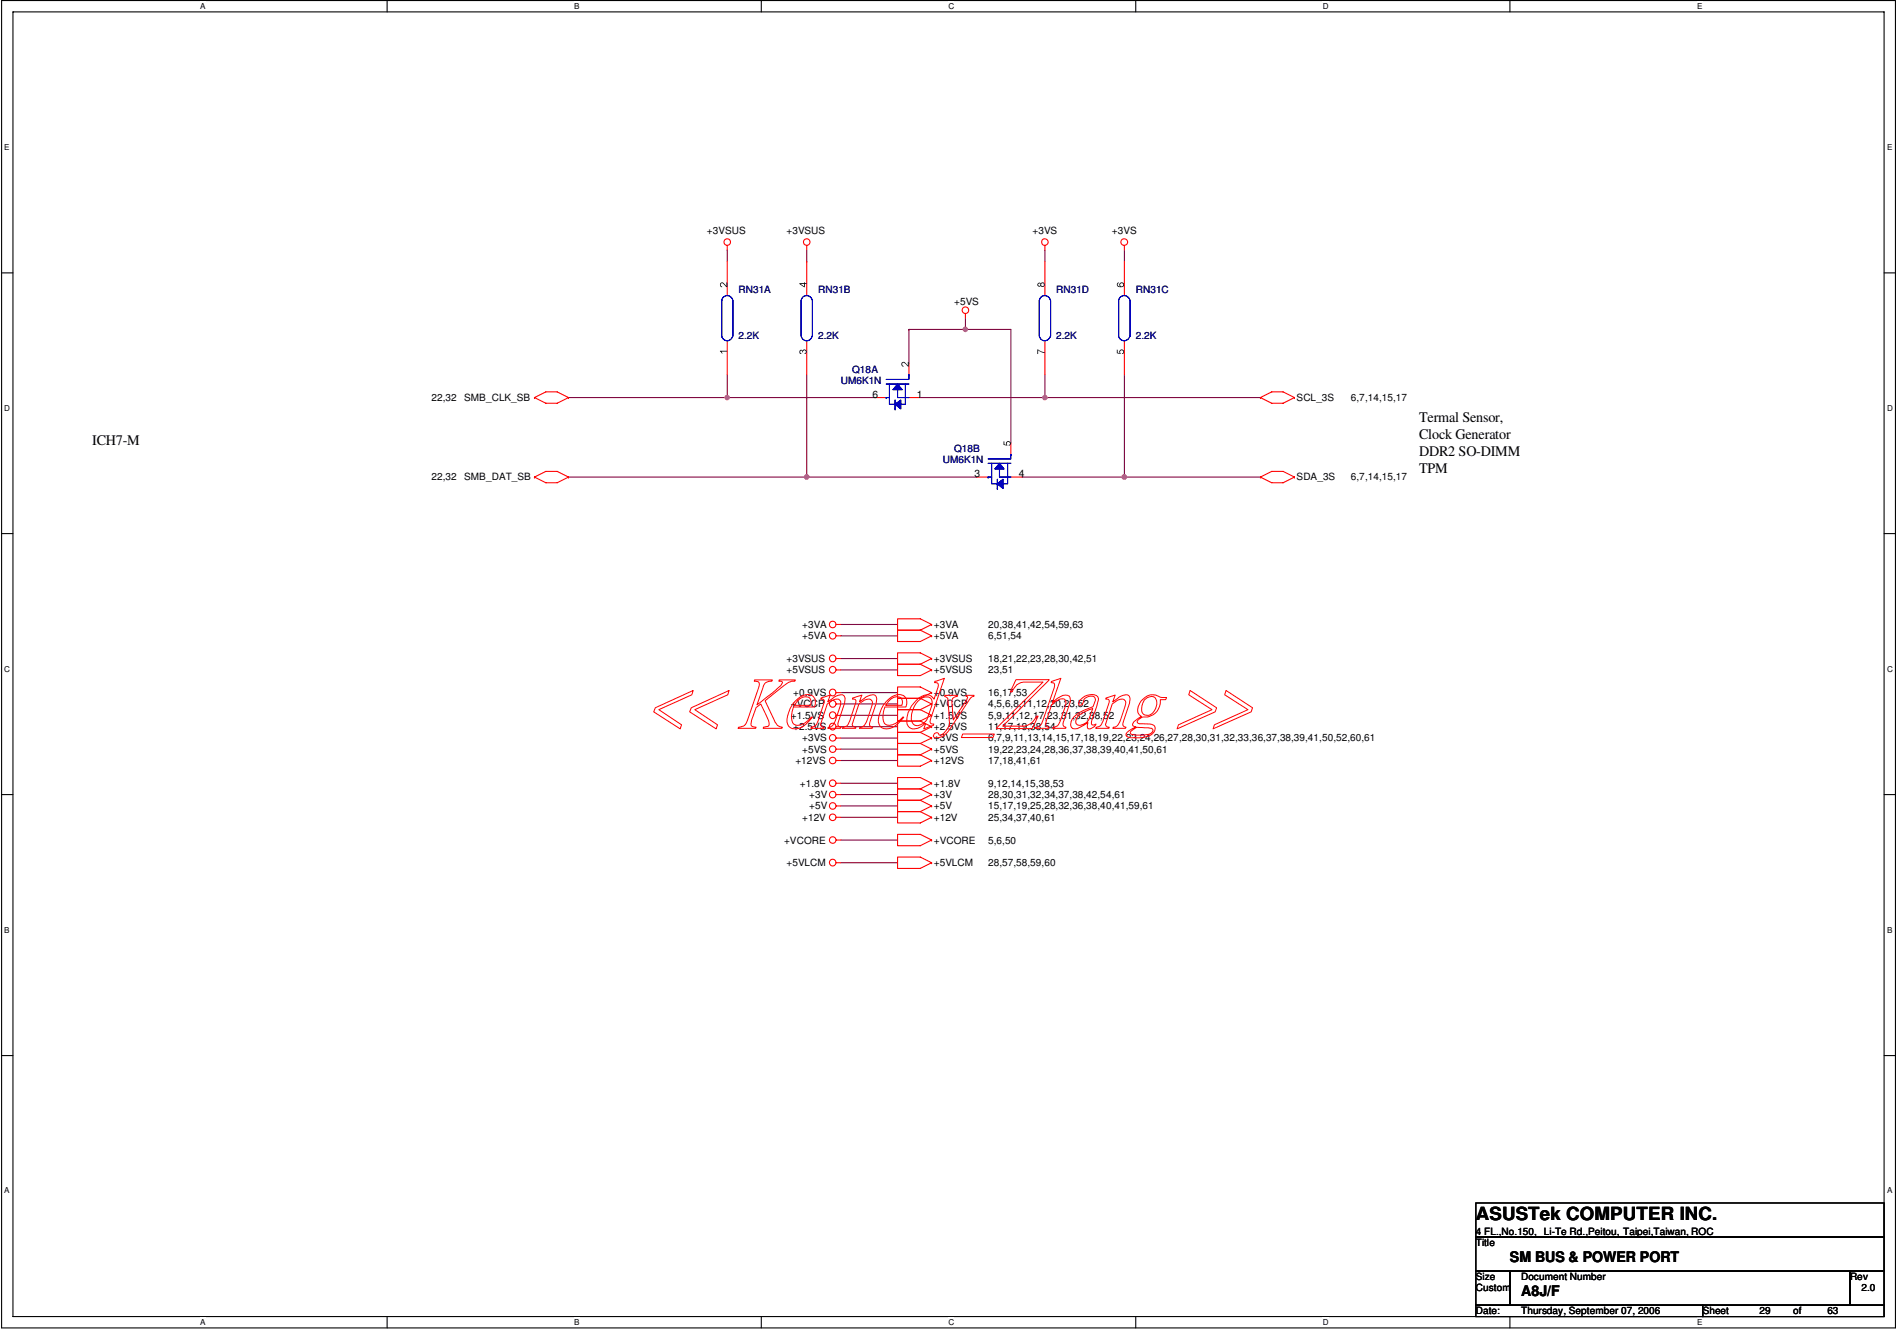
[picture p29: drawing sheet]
<svg xmlns="http://www.w3.org/2000/svg" width="297mm" height="210mm" viewBox="0 0 297 210" stroke-linecap="round" stroke-linejoin="round" font-family="sans-serif">
<defs><g id="words">
<text font-size="2.8" x="231.1" y="191">ASUSTek COMPUTER INC.</text>
<g font-size="2.3">
<text x="14.4" y="69.6">ICH7-M</text>
<text x="222.2" y="66.1">Termal Sensor,</text>
<text x="222.2" y="68.7">Clock Generator</text>
<text x="222.2" y="71.4">DDR2 SO-DIMM</text>
<text x="222.2" y="74.1">TPM</text>
<text x="236.4" y="197.6">SM BUS &amp; POWER PORT</text>
<text x="238.2" y="202.9">A8J/F</text>
</g>
<g font-size="1.6">
<text x="110.7" y="36.7">+3VSUS</text>
<text x="123.1" y="36.7">+3VSUS</text>
<text x="161.7" y="36.7">+3VS</text>
<text x="174.1" y="36.7">+3VS</text>
<text x="149.4" y="47.7">+5VS</text>
<text x="67.6" y="62.8">22,32</text>
<text x="72.7" y="62.8">SMB_CLK_SB</text>
<text x="136.6" y="62.2">6</text>
<text x="143.5" y="62.2">1</text>
<text x="203" y="62.8">SCL_3S</text>
<text x="211.5" y="62.8">6,7,14,15,17</text>
<text x="67.6" y="75.2">22,32</text>
<text x="72.7" y="75.2">SMB_DAT_SB</text>
<text x="152.6" y="74.6">3</text>
<text x="159.6" y="74.6">4</text>
<text x="203" y="75.2">SDA_3S</text>
<text x="211.5" y="75.2">6,7,14,15,17</text>
<text x="125.6" y="100">+5VA</text>
<text x="125.6" y="98.3">+3VA</text>
<text x="146.2" y="98.3">+3VA</text>
<text x="146.2" y="100">+5VA</text>
<text x="154.7" y="98.3">20,38,41,42,54,59,63</text>
<text x="154.7" y="100">6,51,54</text>
<text x="123.1" y="105.4">+5VSUS</text>
<text x="123.1" y="103.6">+3VSUS</text>
<text x="146.2" y="103.6">+3VSUS</text>
<text x="146.2" y="105.4">+5VSUS</text>
<text x="154.7" y="103.6">18,21,22,23,28,30,42,51</text>
<text x="154.7" y="105.4">23,51</text>
<text x="123.8" y="112.5">+1.5VS</text>
<text x="123.8" y="110.7">+VCCP</text>
<text x="124.2" y="108.9">+0.9VS</text>
<text x="146.2" y="108.9">+0.9VS</text>
<text x="146.2" y="112.5">+1.5VS</text>
<text x="146.2" y="110.7">+VCCP</text>
<text x="154.7" y="110.7">4,5,6,8,11,12,20,23,52</text>
<text x="154.7" y="108.9">16,17,53</text>
<text x="154.7" y="112.5">5,9,11,12,17,23,31,32,38,52</text>
<text x="124.2" y="114.3">+2.5VS</text>
<text x="124.5" y="119.6">+12VS</text>
<text x="125.6" y="117.8">+5VS</text>
<text x="125.6" y="116">+3VS</text>
<text x="146.2" y="116">+3VS</text>
<text x="146.2" y="119.6">+12VS</text>
<text x="146.2" y="117.8">+5VS</text>
<text x="146.2" y="114.3">+2.5VS</text>
<text x="154.7" y="116">6,7,9,11,13,14,15,17,18,19,22,23,24,26,27,28,30,31,32,33,36,37,38,39,41,50,52,60,61</text>
<text x="154.7" y="117.8">19,22,23,24,28,36,37,38,39,40,41,50,61</text>
<text x="154.7" y="119.6">17,18,41,61</text>
<text x="154.7" y="114.3">11,17,19,38,54</text>
<text x="125.3" y="123.1">+1.8V</text>
<text x="126.7" y="124.9">+3V</text>
<text x="146.2" y="123.1">+1.8V</text>
<text x="146.2" y="124.9">+3V</text>
<text x="154.7" y="124.9">28,30,31,32,34,37,38,42,54,61</text>
<text x="154.7" y="123.1">9,12,14,15,38,53</text>
<text x="125.6" y="128.5">+12V</text>
<text x="126.7" y="126.7">+5V</text>
<text x="146.2" y="126.7">+5V</text>
<text x="146.2" y="128.5">+12V</text>
<text x="154.7" y="126.7">15,17,19,25,28,32,36,38,40,41,59,61</text>
<text x="154.7" y="128.5">25,34,37,40,61</text>
<text x="122.8" y="132">+VCORE</text>
<text x="123.1" y="135.6">+5VLCM</text>
<text x="146.2" y="132">+VCORE</text>
<text x="146.2" y="135.6">+5VLCM</text>
<text x="154.7" y="132">5,6,50</text>
<text x="154.7" y="135.6">28,57,58,59,60</text>
<text x="231.1" y="195.1">Title</text>
<text x="231.1" y="193.3">4 FL.,No.150, Li-Te Rd.,Peitou, Taipei,Taiwan, ROC</text>
<text x="231.1" y="200.4">Size</text>
<text x="231.1" y="202.1">Custom</text>
<text x="238.2" y="200.4">Document Number</text>
<text x="289.7" y="200.4">Rev</text>
<text x="291.5" y="202.1">2.0</text>
<text x="231.1" y="205.7">Date:</text>
<text x="238.2" y="205.7">Thursday, September 07, 2006</text>
<text x="266.6" y="205.7">Sheet</text>
<text x="275.5" y="205.7">29</text>
<text x="280.8" y="205.7">of</text>
<text x="286.2" y="205.7">63</text>
</g>
<g font-size="1.6" fill="#000080">
<text x="115.7" y="45.9">RN31A</text>
<text x="128.1" y="45.9">RN31B</text>
<text x="165.4" y="45.9">RN31D</text>
<text x="177.8" y="45.9">RN31C</text>
<text x="115.7" y="53">2.2K</text>
<text x="128.1" y="53">2.2K</text>
<text x="165.4" y="53">2.2K</text>
<text x="177.8" y="53">2.2K</text>
<text x="133.4" y="58.3">Q18A</text>
<text x="131.7" y="60.1">UM6K1N</text>
<text x="149.4" y="70.7">Q18B</text>
<text x="147.6" y="72.5">UM6K1N</text>
</g>
<g font-size="1.3">
<text x="31.3" y="1.4">A</text>
<text x="89.9" y="1.4">B</text>
<text x="148.5" y="1.4">C</text>
<text x="207.1" y="1.4">D</text>
<text x="265.7" y="1.4">E</text>
<text x=".7" y="23.4">E</text>
<text x="295.5" y="23.4">E</text>
<text x=".7" y="64.3">D</text>
<text x="295.5" y="64.3">D</text>
<text x=".7" y="105.1">C</text>
<text x="295.5" y="105.1">C</text>
<text x=".7" y="146">B</text>
<text x="295.5" y="146">B</text>
<text x=".7" y="186.8">A</text>
<text x="295.5" y="186.8">A</text>
<text x="31.3" y="207.4">A</text>
<text x="89.9" y="207.4">B</text>
<text x="148.5" y="207.4">C</text>
<text x="207.1" y="207.4">D</text>
<text x="265.7" y="207.4">E</text>
</g>
</g></defs>
<path d="M.3 .1h296.5v207.8h-296.5zM2 1.9h293v204.2h-293z" fill="none" stroke="#000" stroke-width=".17"/>
<g fill="#fff">
<path d="M31.3 .3h.9v1.4h-.9z"/>
<path d="M31.3 206.2h.9v1.5h-.9z"/>
</g>
<path d="M60.6 .1v1.8M60.6 206.1v1.8" fill="none" stroke="#000" stroke-width=".17"/>
<g fill="#fff">
<path d="M89.9 .3h.9v1.4h-.9z"/>
<path d="M89.9 206.2h.9v1.5h-.9z"/>
</g>
<path d="M119.2 .1v1.8M119.2 206.1v1.8" fill="none" stroke="#000" stroke-width=".17"/>
<g fill="#fff">
<path d="M148.5 .3h.9v1.4h-.9z"/>
<path d="M148.5 206.2h.9v1.5h-.9z"/>
</g>
<path d="M177.8 .1v1.8M177.8 206.1v1.8" fill="none" stroke="#000" stroke-width=".17"/>
<g fill="#fff">
<path d="M207.1 .3h1v1.4h-1z"/>
<path d="M207.1 206.2h1v1.5h-1z"/>
</g>
<path d="M236.4 .1v1.8M236.4 206.1v1.8" fill="none" stroke="#000" stroke-width=".17"/>
<g fill="#fff">
<path d="M265.7 .3h.9v1.4h-.9z"/>
<path d="M265.7 206.2h.9v1.5h-.9z"/>
<path d="M.7 22.3h.9v1.4h-.9z"/>
<path d="M295.4 22.3h.9v1.4h-.9z"/>
<path d="M.7 63.1h.9v1.5h-.9z"/>
<path d="M295.4 63.1h1v1.5h-1z"/>
</g>
<path d="M.3 42.7h1.7M295 42.7h1.8" fill="none" stroke="#000" stroke-width=".17"/>
<g fill="#fff">
<path d="M.7 103.9h.9v1.5h-.9z"/>
<path d="M295.4 103.9h1v1.5h-1z"/>
</g>
<path d="M.3 83.5h1.7M295 83.5h1.8" fill="none" stroke="#000" stroke-width=".17"/>
<g fill="#fff">
<path d="M.7 144.8h.9v1.5h-.9z"/>
<path d="M295.4 144.8h.9v1.5h-.9z"/>
</g>
<path d="M.3 124.4h1.7M295 124.4h1.8" fill="none" stroke="#000" stroke-width=".17"/>
<g fill="#fff">
<path d="M.6 185.6h1v1.5h-1z"/>
<path d="M295.4 185.6h.9v1.5h-.9z"/>
</g>
<path d="M.3 165.2h1.7M295 165.2h1.8" fill="none" stroke="#000" stroke-width=".17"/>
<path d="M89 62.2h24.9M113.9 62.2h.1" fill="none" stroke="#800040" stroke-width=".17"/>
<circle cx="113.9" cy="62.2" r=".34" fill="#f0f"/>
<circle cx="113.9" cy="62.2" r=".34" fill="none" stroke="#f0f" stroke-width=".17"/>
<path d="M89 74.7h37.3M126.3 74.7h.1" fill="none" stroke="#800040" stroke-width=".17"/>
<circle cx="126.3" cy="74.7" r=".35" fill="#f0f"/>
<circle cx="126.3" cy="74.7" r=".35" fill="none" stroke="#f0f" stroke-width=".17"/>
<path d="M113.9 58.7v3.5h23.1M126.3 58.7v16h26.6M163.6 58.7v3.5M176.1 58.7v16h21.3M144.1 62.2h53.3M163.6 62.2h.1" fill="none" stroke="#800040" stroke-width=".17"/>
<circle cx="163.6" cy="62.2" r=".35" fill="#f0f"/>
<circle cx="163.6" cy="62.2" r=".35" fill="none" stroke="#f0f" stroke-width=".17"/>
<path d="M160.1 74.7h16M176.1 74.7h.1" fill="none" stroke="#800040" stroke-width=".17"/>
<circle cx="176" cy="74.7" r=".36" fill="#f0f"/>
<circle cx="176" cy="74.7" r=".36" fill="none" stroke="#f0f" stroke-width=".17"/>
<path d="M163.6 39.2v1.7M176.1 39.2v1.7M142.3 51.6h.1M142.3 51.6h8.9M131.7 97.7h8.8M131.7 108.4h8.8M131.7 112h8.8M131.7 115.5h8.8" fill="none" stroke="#800040" stroke-width=".17"/>
<circle cx="151.2" cy="51.6" r=".34" fill="#f0f"/>
<circle cx="151.2" cy="51.6" r=".34" fill="none" stroke="#f0f" stroke-width=".17"/>
<g fill="none" stroke="#800040" stroke-width=".17">
<path d="M113.9 39.2v1.7M126.3 39.2v1.7M126.3 40.9h.1M142.3 51.6v5.3M151.2 49.8v1.8h7.1v17.7M131.7 99.5h8.8M131.7 117.3h8.8M131.7 119h8.8M131.7 104.9h8.8M131.7 110.2h8.8M131.7 113.7h8.8M131.7 103.1h8.8"/>
<path d="M131.7 135h8.8M131.7 124.4h8.8M131.7 126.2h8.8M131.7 122.6h8.8M131.7 131.5h8.8M131.7 127.9h8.8"/>
</g>
<g fill="none" stroke="#f00" stroke-width=".17">
<path d="M113.9 38.4v.8M126.3 38.4v.8M163.6 38.4v.8M176.1 38.4v.8M151.2 49.1v.7M83.7 74.7h.1M83.7 62.2h.1M83.7 74.7l1.8-.9h1.7l1.8 .9M83.7 74.7l1.8 .9h1.7l1.8-.9M83.7 62.2l1.8-.9h1.7l1.8 .9M83.7 62.2l1.8 .9h1.7l1.8-.9M89 74.7h.1"/>
<path d="M89 62.2h.1M152.9 74.7h1.8M158.3 69.3v1.8M158.3 74.7h1.8M197.4 74.7h.1M197.4 62.2h.1M197.4 74.7l1.7-.9h1.8l1.8 .9M197.4 74.7l1.7 .9h1.8l1.8-.9M197.4 62.2l1.7-.9h1.8l1.8 .9M197.4 62.2l1.7 .9h1.8l1.8-.9M202.7 74.7h.1M202.7 62.2h.1"/>
<path d="M130.9 99.5h.8M130.9 97.7h.8M144.1 98.6h-3.6v1.8h3.6l1.8-.9M144.1 98.6l1.8 .9M145.9 97.7l-1.8-.8h-3.6v1.7h3.6M145.9 97.7h.1M145.9 99.5h.1M145.9 97.7l-1.8 .9M130.9 104.9h.8M130.9 117.3h.8M130.9 112h.8M130.9 119h.8"/>
<path d="M130.9 113.7h.8M130.9 115.5h.8M130.9 108.4h.8M130.9 103.1h.8M130.9 110.2h.8M144.1 114.6h-3.6v1.8h3.6M144.1 111.1h-3.6v1.8h3.6M144.1 104h-3.6v1.7h3.6l1.8-.8M144.1 118.2h-3.6v1.7h3.6l1.8-.9M144.1 116.4h-3.6v1.8h3.6M144.1 109.3h-3.6v1.8h3.6M144.1 112.9h-3.6v1.7h3.6"/>
<path d="M144.1 114.6l1.8 .9M144.1 111.1l1.8 .9M144.1 104l1.8 .9M144.1 118.2l1.8 .8M144.1 116.4l1.8 .9M144.1 109.3l1.8 .9M144.1 112.9l1.8 .8M145.9 108.4l-1.8-.9h-3.6v1.8h3.6M145.9 108.4h.1M145.9 115.5h.1M145.9 103.1l-1.8-.9h-3.6v1.8h3.6M145.9 103.1h.1"/>
<path d="M145.9 112h.1M145.9 104.9h.1M145.9 119h.1M145.9 117.3h.1M145.9 110.2h.1M145.9 113.7h.1M145.9 108.4l-1.8 .9M145.9 115.5l-1.8 .9M145.9 103.1l-1.8 .9M145.9 112l-1.8 .9M145.9 117.3l-1.8 .9M145.9 110.2l-1.8 .9"/>
<path d="M145.9 113.7l-1.8 .9M130.9 127.9h.8M130.9 124.4h.8M130.9 131.5h.8M130.9 126.2h.8M130.9 122.6h.8M130.9 135h.8M140.5 130.6h3.6l1.8 .9-1.8 .9h-3.6zM140.5 134.2h3.6l1.8 .8-1.8 .9h-3.6zM144.1 125.3h-3.6v1.7h3.6M144.1 123.5h-3.6v1.8h3.6M144.1 127h-3.6v1.8h3.6l1.8-.9"/>
<path d="M144.1 125.3l1.8 .9M144.1 123.5l1.8 .9M144.1 127l1.8 .9M145.9 131.5h.1M145.9 122.6l-1.8-.9h-3.6v1.8h3.6M145.9 122.6h.1M145.9 135h.1M145.9 126.2h.1M145.9 124.4h.1M145.9 127.9h.1M145.9 122.6l-1.8 .9M145.9 126.2l-1.8 .8"/>
<path d="M145.9 124.4l-1.8 .9"/>
<circle cx="113.9" cy="37.9" r=".51"/>
<circle cx="126.3" cy="37.9" r=".51"/>
<circle cx="163.6" cy="37.9" r=".52"/>
<circle cx="176" cy="37.9" r=".53"/>
<circle cx="151.2" cy="48.6" r=".51"/>
<circle cx="130.4" cy="97.7" r=".51"/>
<circle cx="130.4" cy="99.5" r=".51"/>
<circle cx="130.4" cy="103.1" r=".52"/>
<circle cx="130.4" cy="110.2" r=".52"/>
<circle cx="130.4" cy="104.8" r=".52"/>
<circle cx="130.4" cy="111.9" r=".52"/>
<circle cx="130.4" cy="113.7" r=".52"/>
<circle cx="130.4" cy="108.4" r=".52"/>
<circle cx="130.4" cy="117.3" r=".51"/>
<circle cx="130.4" cy="119" r=".51"/>
<circle cx="130.4" cy="115.5" r=".51"/>
<circle cx="130.4" cy="135" r=".52"/>
<circle cx="130.4" cy="127.9" r=".51"/>
<circle cx="130.4" cy="131.5" r=".51"/>
<circle cx="130.4" cy="124.4" r=".51"/>
<circle cx="130.4" cy="126.2" r=".51"/>
<circle cx="130.4" cy="122.6" r=".51"/>
</g>
<path d="M231.1 188.3h63.9v5.3h-63.9zM231.1 193.6h63.9v5.4h-63.9zM231.1 199h5.3v5.3h-5.3zM236.4 199h53.3v5.3h-53.3zM289.7 199h5.3v5.3h-5.3zM231.1 204.3h35.5v1.8h-35.5zM266.6 204.3h28.4v1.8h-28.4z" fill="none" stroke="#000" stroke-width=".17"/>
<path d="M157.1 69.1h.2v.5h.3a.37 .37 0 0 1 .1-.5 .37 .37 0 0 1 .5 .2 .37 .37 0 0 1-.3 .5v-.2a.25 .25 0 0 0 .1-.3 .25 .25 0 0 0-.4 0 .25 .25 0 0 0 .1 .3v.2l-.6-.2z" fill="#000"/>
<path d="M154.7 72.5h3.6M158.3 71.1v.7h-3.6M158.3 71.1h.1" fill="none" stroke="#00f" stroke-width=".17"/>
<path d="M156.5 72.5l.7 .9h-1.4z" fill="#00f"/>
<path d="M154.7 74.7h.1M155.3 72.5v2.2h-.6M156.5 72.5l.7 .9h-1.4zM156.5 73.4v1.3h1.8M157.8 72.5v2.2" fill="none" stroke="#00f" stroke-width=".17"/>
<path d="M156.2 75.7l.9-.7v1.5z" fill="#00f"/>
<path d="M154.7 72.5h3.6M155.3 74.7v1h.9M156.2 75.7l.9-.7v1.5zM156.2 76.5h.1M156.2 75v1.5M157.8 74.7v1h-.7M158.3 71.1v.7h-3.6M158.3 71.1h.1" fill="none" stroke="#00f" stroke-width=".17"/>
<path d="M156.5 72.5l.7 .9h-1.4z" fill="#00f"/>
<path d="M154.7 74.7h.1M155.3 72.5v2.2h-.6M156.5 72.5l.7 .9h-1.4zM156.5 73.4v1.3h1.8M157.8 72.5v2.2" fill="none" stroke="#00f" stroke-width=".17"/>
<path d="M156.2 75.7l.9-.7v1.5z" fill="#00f"/>
<g fill="none" stroke="#00f" stroke-width=".17">
<path d="M113 46.9a.87 .87 0 0 1 .9-.6 .87 .87 0 0 1 .8 .6M113 47v5.6M114.7 52.6a.86 .86 0 0 1-.8 .7 .86 .86 0 0 1-.9-.6M114.8 47v5.6M142.3 58.7v.7h-3.5M142.3 58.7h.1M175.2 46.9a.89 .89 0 0 1 .8-.6 .89 .89 0 0 1 .9 .6M175.2 47v5.6M176.9 52.6a.89 .89 0 0 1-.8 .7 .89 .89 0 0 1-.9-.6M176.9 47v5.6M138.8 60.1h3.5M155.3 74.7v1h.9"/>
<path d="M156.2 75.7l.9-.7v1.5zM156.2 76.5h.1M156.2 75v1.5M157.8 74.7v1h-.7"/>
</g>
<path d="M113.9 40.9v5.4M113.9 53.3v5.4M142.3 56.9v1.8M176.1 40.9v5.4M176.1 53.3v5.4M137 62.2h1.8M142.3 62.2h1.8" fill="none" stroke="#f00" stroke-width=".17"/>
<g fill="#000">
<path d="M112.7 54.9h1.2v.1h-.9l.2 .3h-.2zM112.8 44.3a.6 .6 0 0 1 .9 .5v-.6h.2v.8l-.3-.2a.49 .49 0 0 0-.7-.3v.2l.2 .3-.3-.3zM141.2 56.7a.67 .67 0 0 1 .9 .5l.1-.6h.1v.8l-.2-.1a.73 .73 0 0 0-.8-.5v.3l.2 .3-.3-.3zM174.9 54.7h.1v.5l.3 .1a.36 .36 0 0 1 .1-.6 .36 .36 0 0 1 .6 .2 .36 .36 0 0 1-.3 .5v-.1a.25 .25 0 0 0 .1-.4 .25 .25 0 0 0-.4 0 .25 .25 0 0 0 0 .4l.1 .1-.6-.1z"/>
<path d="M175 44.2a.42 .42 0 0 0-.1 .6 .42 .42 0 0 0 .6 .2l.2-.1a.36 .36 0 0 0 .3-.5 .36 .36 0 0 0-.5-.1 .36 .36 0 0 0-.1 .5 .28 .28 0 0 1-.4-.1 .28 .28 0 0 1 .2-.4v-.1zM175.4 44.6a.25 .25 0 0 1 .5 0 .25 .25 0 0 1-.5 0z"/>
</g>
<path d="M140.5 60.1l.8 .9h-1.5z" fill="#00f"/>
<path d="M138.8 62.2h.1M139.3 60.1v2.1h-.5M140.5 60.1l.8 .9h-1.5zM140.5 61v1.2h1.8M141.8 60.1v2.1" fill="none" stroke="#00f" stroke-width=".17"/>
<path d="M140.2 63.3l.9-.7v1.4z" fill="#00f"/>
<path d="M142.3 58.7v.7h-3.5M142.3 58.7h.1M138.8 60.1h3.5M139.3 62.2v1.1h.9M140.2 63.3l.9-.7v1.4zM140.2 64h.1M140.2 62.6v1.4M141.8 62.2v1.1h-.7" fill="none" stroke="#00f" stroke-width=".17"/>
<path d="M140.5 60.1l.8 .9h-1.5z" fill="#00f"/>
<path d="M138.8 62.2h.1M139.3 60.1v2.1h-.5M140.5 60.1l.8 .9h-1.5zM140.5 61v1.2h1.8M141.8 60.1v2.1" fill="none" stroke="#00f" stroke-width=".17"/>
<path d="M140.2 63.3l.9-.7v1.4z" fill="#00f"/>
<g fill="none" stroke="#00f" stroke-width=".17">
<path d="M125.4 47v5.6M125.5 46.9a.87 .87 0 0 1 .8-.6 .87 .87 0 0 1 .9 .6M127.2 52.6a.86 .86 0 0 1-.9 .7 .86 .86 0 0 1-.8-.6M127.2 47v5.6M162.7 47v5.6M162.8 46.9a.87 .87 0 0 1 .8-.6 .87 .87 0 0 1 .9 .6M164.5 52.6a.86 .86 0 0 1-.9 .7 .86 .86 0 0 1-.8-.6M164.5 47v5.6M139.3 62.2v1.1h.9M140.2 63.3l.9-.7v1.4zM140.2 64h.1M140.2 62.6v1.4"/>
<path d="M141.8 62.2v1.1h-.7"/>
</g>
<path d="M126.3 40.9v5.4M126.3 53.3v5.4M163.6 40.9v5.4M163.6 53.3v5.4" fill="none" stroke="#f00" stroke-width=".17"/>
<g fill="#000">
<path d="M125.3 54.8h.2l.2 .1a.34 .34 0 0 1 .6 0 .34 .34 0 0 1-.3 .5v-.1a.22 .22 0 0 0 .2-.3 .22 .22 0 0 0-.3-.2 .22 .22 0 0 0-.1 .4h-.2a.21 .21 0 0 0-.1-.3 .21 .21 0 0 0-.3 .2 .21 .21 0 0 0 .3 .2v.1a.36 .36 0 0 1-.3-.2 .36 .36 0 0 1 .1-.4zM162.4 54.7l1.2 .4v.1l-.5-.1-.5-.3v.6h-.2z"/>
<path d="M125.2 44.3v.1l.7 .6h.1v-.6h.3v-.1h-.3v-.1h-.1v.1zM125.4 44.4h.5v.4z"/>
<path d="M162.6 44.3a.29 .29 0 0 0-.1 .5 .29 .29 0 0 0 .5-.1 .32 .32 0 0 0 .5 .1 .32 .32 0 0 0 0-.5 .32 .32 0 0 0-.5 .1l-.2-.2zM162.6 44.6a.17 .17 0 0 1 .3 0 .17 .17 0 0 1-.3 0zM163 44.6a.25 .25 0 0 1 .5 0 .25 .25 0 0 1-.5 0z"/>
</g>
<circle cx="113.9" cy="62.2" r=".34" fill="#f0f"/>
<circle cx="113.9" cy="62.2" r=".34" fill="none" stroke="#f0f" stroke-width=".17"/>
<circle cx="126.3" cy="74.7" r=".35" fill="#f0f"/>
<circle cx="126.3" cy="74.7" r=".35" fill="none" stroke="#f0f" stroke-width=".17"/>
<circle cx="163.6" cy="62.2" r=".35" fill="#f0f"/>
<circle cx="163.6" cy="62.2" r=".35" fill="none" stroke="#f0f" stroke-width=".17"/>
<circle cx="176" cy="74.7" r=".36" fill="#f0f"/>
<circle cx="176" cy="74.7" r=".36" fill="none" stroke="#f0f" stroke-width=".17"/>
<circle cx="151.2" cy="51.6" r=".34" fill="#f0f"/>
<circle cx="151.2" cy="51.6" r=".34" fill="none" stroke="#f0f" stroke-width=".17"/>
<g fill="none" stroke="#f00" stroke-width=".16">
<path d="M102.6 110.8l5.9-2.7-.2 .7-5.1 2.3 3.5 2.4-.2 .6-4.1-2.7zM108.2 110.8l6-2.7-.2 .7-5.2 2.3 3.5 2.4-.2 .6-4.1-2.7zM118.1 106.4h2.8v.2a1.16 1.16 0 0 0-1.4 1.1l-1 2.6 2.4-1.8a4.6 4.6 0 0 0 1.6-1.7l-.5-.2v-.2h2.5v.2a2.34 2.34 0 0 0-1.9 .8l-2.8 2.3 1.7 3.5a1.03 1.03 0 0 0 1 .6l-.1 .2h-2.9v-.2l.8-.2a1.4 1.4 0 0 0-.2-1.4l-1-2-.7 .5-.8 2.5a.44 .44 0 0 0 .5 .6h.3l-.1 .2h-2.7l.1-.2a1.37 1.37 0 0 0 1.4-1.2l1.8-5.5a.55 .55 0 0 0-.8-.5zM124.5 109.8a2.45 2.45 0 0 1 2.6-1 1.29 1.29 0 0 1 .4 1.9h-3.3a2.53 2.53 0 0 0 .1 2.7 1.5 1.5 0 0 0 1.7-.2l1.1-1 .1 .1a3.6 3.6 0 0 1-2.7 1.8 1.21 1.21 0 0 1-1.3-1.5 5.6 5.6 0 0 1 1.3-2.8zM124.8 109.8a1.39 1.39 0 0 1 2-.5l.2 .5-.1 .6h-2.5zM128.6 109.3l1.4-.5-.4 1.1 .7-.6a1.82 1.82 0 0 1 1.8-.5 1.37 1.37 0 0 1 0 1.6l-.9 2.9v.3l.5 .2-.1 .2h-2l.1-.2a1.27 1.27 0 0 0 1.1-1l.8-2.5a.65 .65 0 0 0-.1-.7 .65 .65 0 0 0-.8-.1l-1.2 .7-1 3.2 .3 .4h.3l-.1 .2h-2v-.2a1.06 1.06 0 0 0 1.1-.9l1-3-.2-.4-.4-.1zM133.5 109.3l1.5-.5-.4 1.1 .7-.6a1.82 1.82 0 0 1 1.7-.5 1.37 1.37 0 0 1 .1 1.6l-1 2.9 .1 .3 .4 .2v.2h-2l.1-.2a1.27 1.27 0 0 0 1.1-1l.8-2.5a.65 .65 0 0 0-.2-.7 .65 .65 0 0 0-.7-.1l-1.2 .7-1.1 3.2 .3 .4h.3v.2h-2.1l.1-.2a1.06 1.06 0 0 0 1-.9l1-3-.1-.4-.4-.1zM138.8 109.8a2.45 2.45 0 0 1 2.6-1 1.29 1.29 0 0 1 .5 1.9h-3.3a2.53 2.53 0 0 0 0 2.7 1.5 1.5 0 0 0 1.7-.2l1.1-1 .1 .1a3.6 3.6 0 0 1-2.7 1.8 1.21 1.21 0 0 1-1.3-1.5 5.6 5.6 0 0 1 1.3-2.8zM139.5 109.4a1.05 1.05 0 0 1 1.8 .2l-.1 .8h-2.5zM143.7 109.8l.3-.3a1.27 1.27 0 0 1 1.8-.1l.2 .5-.1 .5-.7 2.2a1.77 1.77 0 0 1-2 .9 1.45 1.45 0 0 1-.5-1.7 4.5 4.5 0 0 1 1-2zM146.4 106.6l1.5-.4-2.3 6.7a.42 .42 0 0 0 .6 .4v.2l-1.6 .6 .3-.9-.1 .1a1.95 1.95 0 0 1-2.4 .6 2.36 2.36 0 0 1 0-2.9 3.9 3.9 0 0 1 2.8-2.2 1.37 1.37 0 0 1 1.1 .6l.6-2.2-.1-.3-.5-.1zM148 108.8h1.9v.2a.73 .73 0 0 0-.8 .9l.2 2.8 2.1-3.2 .1-.4-.2-.1v-.2h1.2v.2l-.3 .1-.4 .3-3.4 5.2a2.18 2.18 0 0 1-2.1 .9l-.1-.1a.47 .47 0 0 1 .3-.7 .47 .47 0 0 1 .6 .4 2.1 2.1 0 0 0 1.5-1.4l.1-.6-.3-3.7-.5-.4z"/>
<path d="M150.7 114.9h5l-.2 .5h-5zM159.1 106.4h5.2l-7.3 7.3 3.8-.1 .9-.6 .6-.9h.3l-1 1.9h-5.6l7.3-7.2h-3a2.04 2.04 0 0 0-1.8 1.5h-.3zM164.6 106.7l1.5-.5-1.3 3.7 .2-.1a2.82 2.82 0 0 1 2.2-1 .78 .78 0 0 1 .4 1.1l-1.1 3.1v.6l.1 .1 .3 .1v.2h-2.1l.1-.2a1.24 1.24 0 0 0 1.2-1.1l.7-2.3a.67 .67 0 0 0 0-.8 .67 .67 0 0 0-.9-.2l-.8 .5-.4 .4-.9 2.7a.52 .52 0 0 0 .2 .7l.3 .1-.1 .2h-2.1l.1-.2a1.25 1.25 0 0 0 1.1-1.1l1.8-5.1v-.6l-.1-.1-.4-.1zM169 111.9l1.1-.6 1-.4-.5 1.5a1.66 1.66 0 0 1-1.9 1.1 .88 .88 0 0 1 .1-1.4zM169.2 109.6a2.24 2.24 0 0 1 2.5-.7 .7 .7 0 0 1 .2 .9l-1 3.2 .1 .5 .6-.2a1.2 1.2 0 0 1-1.3 .7v-.2v-.7l-.6 .4a1.91 1.91 0 0 1-1.7 .5 1.39 1.39 0 0 1 .5-2.1l1.3-.7 1.3-.6a1.85 1.85 0 0 0 .4-1.3 .71 .71 0 0 0-1-.3 1.11 1.11 0 0 0-1 1.1 .39 .39 0 0 1-.6 .2zM173.2 109.3l1.4-.5-.4 1.1 .8-.6a1.82 1.82 0 0 1 1.7-.5 1.37 1.37 0 0 1 0 1.6l-.9 2.9v.3l.5 .2-.1 .2h-2l.1-.2a1.27 1.27 0 0 0 1.1-1l.8-2.5a.65 .65 0 0 0-.1-.7 .65 .65 0 0 0-.8-.1l-1.1 .7-1.1 3.2 .3 .4h.3l-.1 .2h-2l.1-.2a1.06 1.06 0 0 0 1-.9l1-3-.1-.4-.5-.1zM177.1 114.5l.9-.7 2 .2a.41 .41 0 0 1 .5 .2 .41 .41 0 0 1-.2 .5l-.4 .2-.5 .1-1.6 .1-.7-.2-.1-.1zM178.6 109.8a2.17 2.17 0 0 1 3.1-.7l1 .1-.2 .3h-.8a2.42 2.42 0 0 1-2.8 2.7l-.2 .2a.93 .93 0 0 0-.6 .6l.3 .3h1.6a.79 .79 0 0 1 .9 .5 .79 .79 0 0 1-.4 1 2.66 2.66 0 0 1-1.9 .7h-1.5l-.5-.1-.3-.3a1.26 1.26 0 0 1 .9-1l.7-.3-.5-.2-.1-.1a1.33 1.33 0 0 1 .9-1l.5-.4a1.26 1.26 0 0 1-.3-1.9zM179.2 109.6a1.41 1.41 0 0 1 1.6-.4 1.86 1.86 0 0 1-1.2 2.8 .85 .85 0 0 1-.8-1.1l.1-.8zM186.3 108.1l4.2 2.7-.2 .6-6 2.7 .2-.6 5.3-2.4-3.7-2.3zM192 108.1l4.1 2.7-.2 .6-6 2.7 .3-.6 5.2-2.4-3.6-2.3z"/>
</g>
<use href="#words"/>
</svg>
